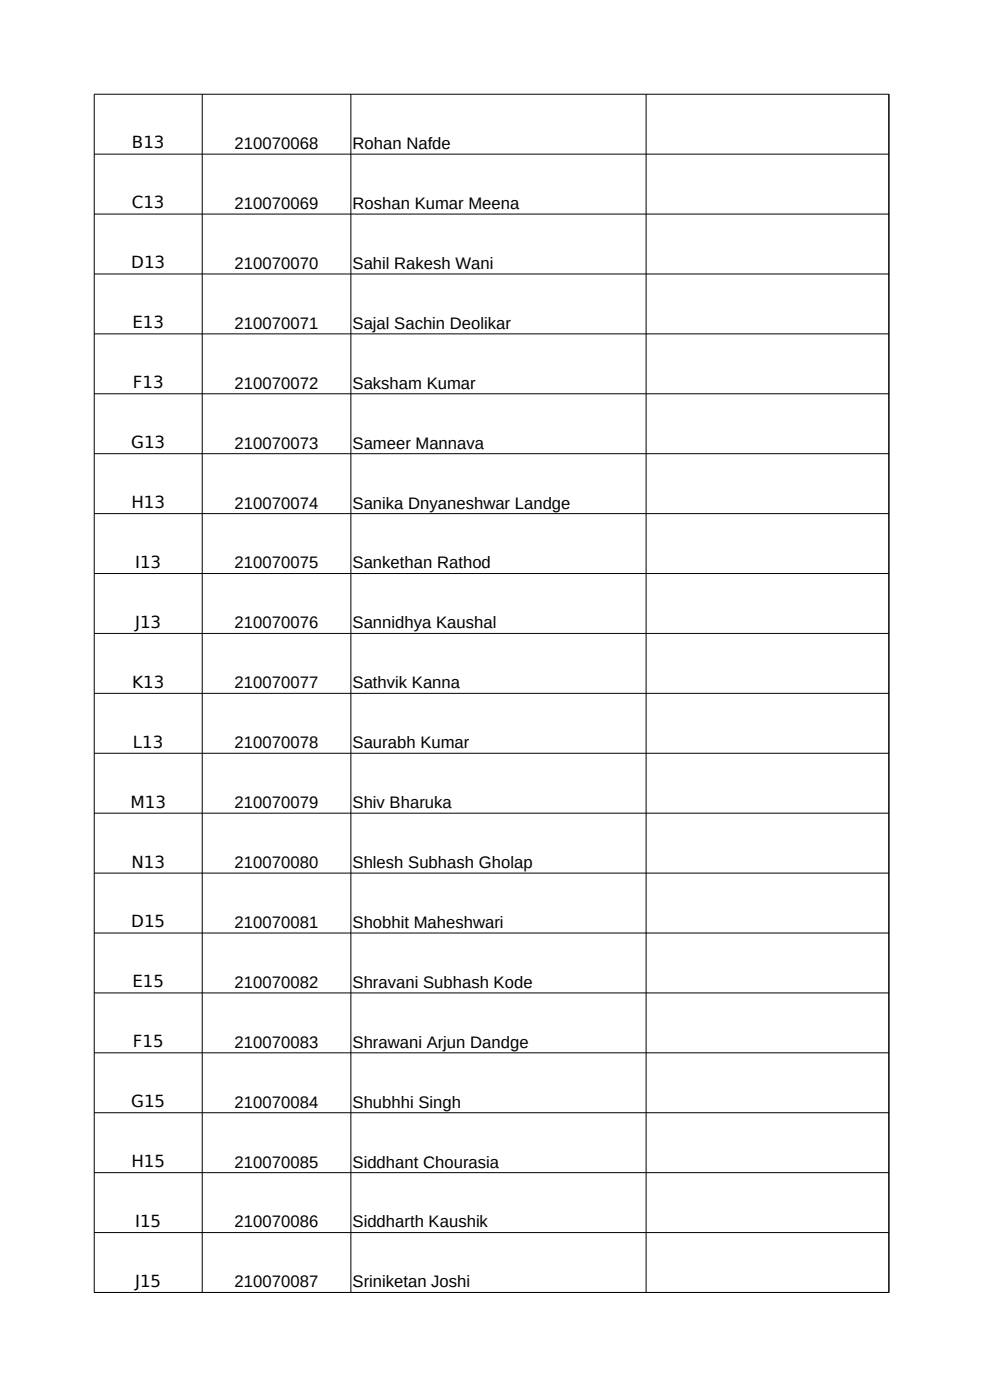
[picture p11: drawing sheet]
<svg xmlns="http://www.w3.org/2000/svg" width="210mm" height="297mm" viewBox="0 0 210 297" stroke-linecap="round" stroke-linejoin="round" font-family="sans-serif">
<defs><g id="words">
<g font-size="3.5">
<text x="28" y="31.5">B13</text>
<text x="49.8" y="31.6">210070068</text>
<text x="74.8" y="31.6">Rohan Nafde</text>
<text x="27.9" y="44.2">C13</text>
<text x="49.8" y="44.3">210070069</text>
<text x="74.8" y="44.3">Roshan Kumar Meena</text>
<text x="27.8" y="56.9">D13</text>
<text x="49.8" y="57">210070070</text>
<text x="74.8" y="57">Sahil Rakesh Wani</text>
<text x="28.1" y="69.6">E13</text>
<text x="49.8" y="69.7">210070071</text>
<text x="74.8" y="69.7">Sajal Sachin Deolikar</text>
<text x="28.2" y="82.3">F13</text>
<text x="49.8" y="82.4">210070072</text>
<text x="74.8" y="82.4">Saksham Kumar</text>
<text x="27.8" y="95.1">G13</text>
<text x="49.8" y="95.2">210070073</text>
<text x="74.8" y="95.2">Sameer Mannava</text>
<text x="27.9" y="107.8">H13</text>
<text x="49.8" y="107.9">210070074</text>
<text x="74.8" y="107.9">Sanika Dnyaneshwar Landge</text>
<text x="28.7" y="120.5">I13</text>
<text x="49.8" y="120.6">210070075</text>
<text x="74.8" y="120.6">Sankethan Rathod</text>
<text x="28.7" y="133.2">J13</text>
<text x="49.8" y="133.3">210070076</text>
<text x="74.8" y="133.3">Sannidhya Kaushal</text>
<text x="28.1" y="145.9">K13</text>
<text x="49.8" y="146">210070077</text>
<text x="74.8" y="146">Sathvik Kanna</text>
<text x="28.2" y="158.6">L13</text>
<text x="49.8" y="158.7">210070078</text>
<text x="74.8" y="158.7">Saurabh Kumar</text>
<text x="27.7" y="171.3">M13</text>
<text x="49.8" y="171.4">210070079</text>
<text x="74.8" y="171.4">Shiv Bharuka</text>
<text x="27.9" y="184">N13</text>
<text x="49.8" y="184.2">210070080</text>
<text x="74.8" y="184.2">Shlesh Subhash Gholap</text>
<text x="27.8" y="196.7">D15</text>
<text x="49.8" y="196.9">210070081</text>
<text x="74.8" y="196.9">Shobhit Maheshwari</text>
<text x="28.1" y="209.4">E15</text>
<text x="49.8" y="209.6">210070082</text>
<text x="74.8" y="209.6">Shravani Subhash Kode</text>
<text x="28.2" y="222.1">F15</text>
<text x="49.8" y="222.3">210070083</text>
<text x="74.8" y="222.3">Shrawani Arjun Dandge</text>
<text x="27.8" y="234.9">G15</text>
<text x="49.8" y="235">210070084</text>
<text x="74.8" y="235">Shubhhi Singh</text>
<text x="27.9" y="247.6">H15</text>
<text x="49.8" y="247.7">210070085</text>
<text x="74.8" y="247.7">Siddhant Chourasia</text>
<text x="28.7" y="260.3">I15</text>
<text x="49.8" y="260.4">210070086</text>
<text x="74.8" y="260.4">Siddharth Kaushik</text>
<text x="28.7" y="273">J15</text>
<text x="49.8" y="273.1">210070087</text>
<text x="74.8" y="273.1">Sriniketan Joshi</text>
</g>
</g></defs>
<g fill="none" stroke="#000" stroke-width=".21">
<path d="M42.9 20v254.2M74.4 20v254.2M137.1 20v254.2M20 32.7h168.6M20 45.4h168.6M20 58.1h168.6M20 70.8h168.6M20 83.5h168.6M20 96.3h168.6M20 109h168.6M20 121.7h168.6M20 134.4h168.6"/>
<path d="M20 147.1h168.6M20 159.8h168.6M20 172.5h168.6M20 185.2h168.6M20 197.9h168.6M20 210.6h168.6M20 223.4h168.6M20 236.1h168.6M20 248.8h168.6M20 261.5h168.6M20 274.2h168.6M20 274.2v-254.2h168.6v254.2"/>
</g>
<use href="#words"/>
</svg>
